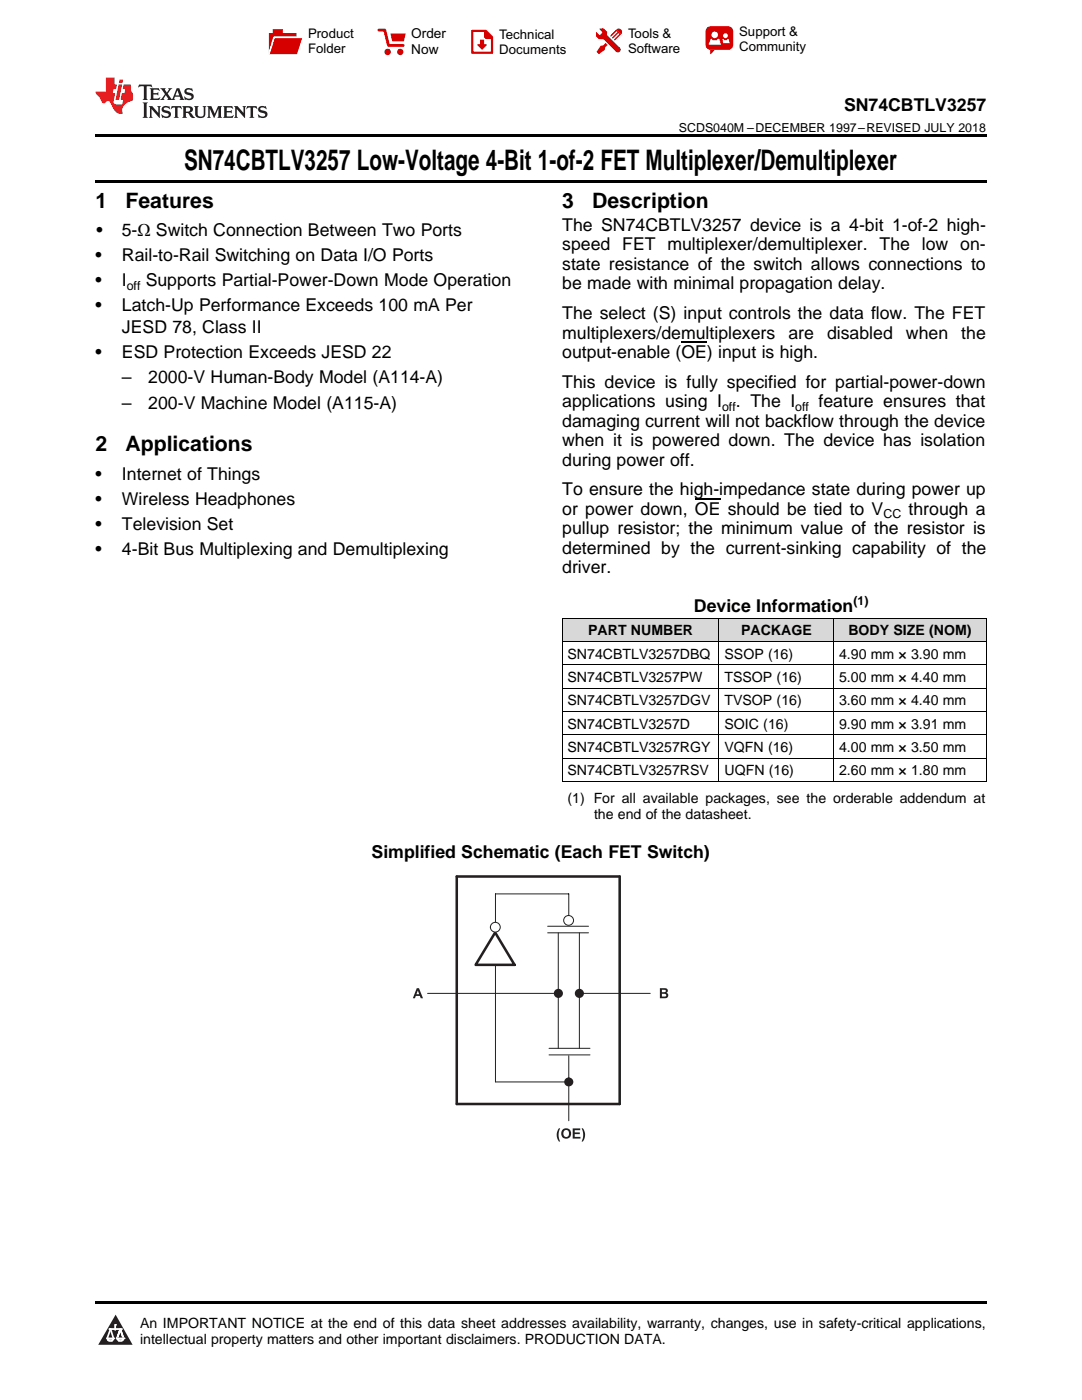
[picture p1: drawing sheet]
<svg xmlns="http://www.w3.org/2000/svg" width="216mm" height="279mm" viewBox="0 0 216 279" stroke-linecap="round" stroke-linejoin="round" font-family="sans-serif">
<defs><g id="words">
<text font-size="5.6" x="36.7" y="33.9">SN74CBTLV3257 Low-Voltage 4-Bit 1-of-2 FET Multiplexer/Demultiplexer</text>
<g font-size="4.2">
<text x="19" y="41.4">1</text>
<text x="25" y="41.4">Features</text>
<text x="112.2" y="41.4">3</text>
<text x="118.2" y="41.4">Description</text>
<text x="19" y="90">2</text>
<text x="25" y="90">Applications</text>
</g>
<g font-size="3.5">
<text x="168.4" y="22.2">SN74CBTLV3257</text>
<text x="19.2" y="47.1">•</text>
<text x="24.3" y="47.1">5-Ω Switch Connection Between Two Ports</text>
<text x="112.2" y="46.1">The SN74CBTLV3257 device is a 4-bit 1-of-2 high-</text>
<text x="19" y="52.1">•</text>
<text x="24.3" y="52.1">Rail-to-Rail Switching on Data I/O Ports</text>
<text x="112.2" y="50">speed FET multiplexer/demultiplexer. The low on-</text>
<text x="112.2" y="53.8">state resistance of the switch allows connections to</text>
<text x="19" y="57.2">•</text>
<text x="24.3" y="57.2">I</text>
<text x="29.1" y="57.2">Supports Partial-Power-Down Mode Operation</text>
<text x="112.2" y="57.7">be made with minimal propagation delay.</text>
<text x="19" y="62.2">•</text>
<text x="24.3" y="62.2">Latch-Up Performance Exceeds 100 mA Per</text>
<text x="112.2" y="63.7">The select (S) input controls the data flow. The FET</text>
<text x="19" y="71.4">•</text>
<text x="24.3" y="66.4">JESD 78, Class II</text>
<text x="24.3" y="71.4">ESD Protection Exceeds JESD 22</text>
<text x="112.2" y="67.6">multiplexers/demultiplexers</text>
<text x="112.2" y="71.4">output-enable (OE) input is high.</text>
<text x="157.3" y="67.6">are</text>
<text x="165" y="67.6">disabled</text>
<text x="180.8" y="67.6">when</text>
<text x="191.8" y="67.6">the</text>
<text x="24.3" y="76.5">–</text>
<text x="29.6" y="76.5">2000-V Human-Body Model (A114-A)</text>
<text x="112.2" y="77.4">This device is fully specified for partial-power-down</text>
<text x="24.3" y="81.6">–</text>
<text x="29.6" y="81.6">200-V Machine Model (A115-A)</text>
<text x="112.2" y="81.3">applications using I</text>
<text x="146.8" y="81.3">. The I</text>
<text x="163.3" y="81.3">feature ensures that</text>
<text x="112.2" y="85.2">damaging current will not backflow through the device</text>
<text x="112.2" y="89">when it is powered down. The device has isolation</text>
<text x="19" y="95.7">•</text>
<text x="24.3" y="95.7">Internet of Things</text>
<text x="112.2" y="92.9">during power off.</text>
<text x="19" y="100.7">•</text>
<text x="24.3" y="100.7">Wireless Headphones</text>
<text x="112.2" y="98.9">To ensure the high-impedance state during power up</text>
<text x="19" y="105.7">•</text>
<text x="24.3" y="105.7">Television Set</text>
<text x="112.2" y="102.8">or power down, OE should be tied to V</text>
<text x="112.2" y="106.6">pullup resistor; the minimum value of the resistor is</text>
<text x="181.3" y="102.8">through a</text>
<text x="19" y="110.7">•</text>
<text x="24.3" y="110.7">4-Bit Bus Multiplexing and Demultiplexing</text>
<text x="112.2" y="110.5">determined by the current-sinking capability of the</text>
<text x="112.2" y="114.4">driver.</text>
<text x="138.5" y="122.1">Device Information</text>
<text x="74.2" y="171.2">Simplified Schematic (Each FET Switch)</text>
</g>
<g font-size="2.8">
<text x="113.2" y="131.4">SN74CBTLV3257DBQ</text>
<text x="117.4" y="126.8">PART NUMBER</text>
<text x="144.6" y="131.4">SSOP (16)</text>
<text x="147.9" y="126.8">PACKAGE</text>
<text x="167.4" y="131.4">4.90 mm × 3.90 mm</text>
<text x="169.3" y="126.8">BODY SIZE (NOM)</text>
<text x="113.2" y="136.1">SN74CBTLV3257PW</text>
<text x="144.6" y="136.1">TSSOP (16)</text>
<text x="167.4" y="136.1">5.00 mm × 4.40 mm</text>
<text x="113.2" y="140.8">SN74CBTLV3257DGV</text>
<text x="144.6" y="140.8">TVSOP (16)</text>
<text x="167.4" y="140.8">3.60 mm × 4.40 mm</text>
<text x="113.2" y="145.4">SN74CBTLV3257D</text>
<text x="144.6" y="145.4">SOIC (16)</text>
<text x="167.4" y="145.4">9.90 mm × 3.91 mm</text>
<text x="113.2" y="150.1">SN74CBTLV3257RGY</text>
<text x="113.2" y="154.7">SN74CBTLV3257RSV</text>
<text x="144.6" y="150.1">VQFN (16)</text>
<text x="144.6" y="154.7">UQFN (16)</text>
<text x="167.4" y="150.1">4.00 mm × 3.50 mm</text>
<text x="167.4" y="154.7">2.60 mm × 1.80 mm</text>
<text x="113.2" y="160.2">(1) For all available packages, see the orderable addendum at</text>
<text x="118.5" y="163.4">the end of the datasheet.</text>
<text x="27.9" y="265">An IMPORTANT NOTICE at the end of this data sheet addresses availability, warranty, changes, use in safety-critical applications,</text>
<text x="27.9" y="268.2">intellectual property matters and other important disclaimers. PRODUCTION DATA.</text>
</g>
<g font-size="2.7">
<text x="82.1" y="7.7">Order</text>
<text x="82.1" y="10.7">Now</text>
</g>
<g font-size="2.6">
<text x="61.5" y="7.6">Product</text>
<text x="61.5" y="10.6">Folder</text>
<text x="99.6" y="7.8">Technical</text>
<text x="99.6" y="10.8">Documents</text>
<text x="125.3" y="7.6">Tools &amp;</text>
<text x="125.3" y="10.6">Software</text>
<text x="147.5" y="7.2">Support &amp;</text>
<text x="147.5" y="10.2">Community</text>
</g>
<g font-size="2.5">
<text x="135.5" y="26.3">SCDS040M –DECEMBER 1997–REVISED JULY 2018</text>
<text x="25.3" y="57.9">off</text>
<text x="144.1" y="82">off</text>
<text x="158.7" y="82">off</text>
<text x="176.3" y="103.5">CC</text>
<text x="170.3" y="120.7">(1)</text>
</g>
</g></defs>
<g fill="#d8d8d8">
<path d="M112.2 123.4h31.3v4.7h-31.3z"/>
<path d="M143.5 123.4h22.9v4.7h-22.9z"/>
<path d="M166.4 123.4h30.4v4.7h-30.4z"/>
</g>
<path d="M23.1 262.4l3.4 6h-6.9z" fill="#231f20"/>
<path d="M21.4 267.1h1.2l-.3 .5h-.3a.55 .55 0 0 1-.6-.5z" fill-rule="evenodd" fill="#fff"/>
<path d="M21.4 267.1h1.2l-.3 .5h-.3a.55 .55 0 0 1-.6-.5z" fill="none" stroke="#231f20" stroke-width=".34"/>
<path d="M21.4 267.1l1.2 .1-.3 .4h-.5z" fill="none" stroke="#fff" stroke-width=".34"/>
<path d="M23 265.3h.1" fill="none" stroke="#fff" stroke-width=".34"/>
<path d="M23 264.4v.9z" fill="#fff"/>
<path d="M23 264.4v.9z" fill="none" stroke="#fff" stroke-width=".34"/>
<circle cx="23" cy="264.4" r=".17" fill="#fff"/>
<path d="M21.9 265.2h.1" fill="none" stroke="#fff" stroke-width=".34"/>
<path d="M21.9 265.2h2.3z" fill="#fff"/>
<path d="M21.9 265.2h2.3z" fill="none" stroke="#fff" stroke-width=".34"/>
<circle cx="24.2" cy="265.2" r=".17" fill="#fff"/>
<path d="M23.3 267.1h.1" fill="none" stroke="#fff" stroke-width=".34"/>
<path d="M24 265.2l-.7 1.9z" fill="#fff"/>
<path d="M24 265.2l-.7 1.9z" fill="none" stroke="#fff" stroke-width=".34"/>
<path d="M24 265.2l.7 1.9z" fill="#fff"/>
<path d="M24 265.2l.7 1.9z" fill="none" stroke="#fff" stroke-width=".34"/>
<path d="M24.6 267.1h.1" fill="none" stroke="#fff" stroke-width=".34"/>
<circle cx="21.4" cy="267.1" r=".17" fill="#fff"/>
<path d="M22.1 265.2l-.7 1.9z" fill="#fff"/>
<path d="M22.1 265.2l-.7 1.9z" fill="none" stroke="#fff" stroke-width=".34"/>
<path d="M22.1 265.2l.5 1.9z" fill="#fff"/>
<path d="M22.1 265.2l.5 1.9z" fill="none" stroke="#fff" stroke-width=".34"/>
<circle cx="22.6" cy="267.1" r=".17" fill="#fff"/>
<path d="M23.4 267.1h1.3a.65 .65 0 0 1-.7 .5 .65 .65 0 0 1-.6-.5z" fill-rule="evenodd" fill="#fff"/>
<path d="M23.4 267.1h1.3a.65 .65 0 0 1-.7 .5 .65 .65 0 0 1-.6-.5z" fill="none" stroke="#231f20" stroke-width=".34"/>
<path d="M23.4 267.1h1.3l-.4 .5h-.6z" fill="none" stroke="#fff" stroke-width=".34"/>
<path d="M23.3 267.1h.1" fill="none" stroke="#fff" stroke-width=".34"/>
<circle cx="24.7" cy="267.1" r=".17" fill="#fff"/>
<path d="M19 259.7h177.8v.5h-177.8z" fill="#000"/>
<path d="M98.9 215.9h14.6" fill="none" stroke="#231f20" stroke-width=".2"/>
<g fill="#231f20">
<path d="M83.2 197.2h.4l.8 2h-.4l-.2-.4h-.8l-.2 .4h-.4zM83.4 197.7l-.3 .7h.5z" fill-rule="evenodd"/>
<path d="M111.5 225.2h.3l-.3 1.3 .3 1.3h-.3a2.19 2.19 0 0 1 0-2.6z" fill-rule="evenodd"/>
<path d="M112 226.2a1.02 1.02 0 0 1 2 0 1.02 1.02 0 0 1-2 0zM112.6 225.7a.66 .66 0 0 0-.1 .9 .66 .66 0 0 0 .9 .1 .69 .69 0 0 0 .1-.8 .69 .69 0 0 0-.8-.3z" fill-rule="evenodd"/>
<path d="M114.3 225.2h1.5v.4h-1.1v.4h1v.3h-1v.6h1.1v.3h-1.5z" fill-rule="evenodd"/>
<path d="M116.1 225.2a.8 .8 0 0 1 .6 .8 2.29 2.29 0 0 1-.4 1.8h-.2l.3-1.3z" fill-rule="evenodd"/>
<path d="M131.7 197.2h.8a.53 .53 0 0 1 .7 .2 .53 .53 0 0 1-.2 .7 .57 .57 0 0 1 .3 .8 .57 .57 0 0 1-.7 .3h-.9zM132.1 197.5v.5h.4a.25 .25 0 0 0 .4-.2 .25 .25 0 0 0-.4-.3zM132.1 198.3v.6h.5a.27 .27 0 0 0 .3-.3 .27 .27 0 0 0-.3-.3z" fill-rule="evenodd"/>
</g>
<path d="M113.5 210.7v13" fill="none" stroke="#231f20" stroke-width=".2"/>
<circle cx="113.5" cy="215.9" r=".73" fill="#231f20"/>
<circle cx="113.5" cy="215.9" r=".73" fill="none" stroke="#231f20" stroke-width=".34"/>
<path d="M85.3 198.3h26.1M113.5 182.7v-4.3h-14.6v37.5M115.6 198.3h14.1" fill="none" stroke="#231f20" stroke-width=".2"/>
<circle cx="111.4" cy="198.3" r=".74" fill="#231f20"/>
<circle cx="111.4" cy="198.3" r=".74" fill="none" stroke="#231f20" stroke-width=".34"/>
<circle cx="115.6" cy="198.3" r=".74" fill="#231f20"/>
<circle cx="115.6" cy="198.3" r=".74" fill="none" stroke="#231f20" stroke-width=".34"/>
<path d="M111.6 184.9h4.4l-.3 1.3h-4.4z" fill-rule="evenodd" fill="#fff"/>
<path d="M109.3 186.2h8.1M109.3 184.9h8.1" fill="none" stroke="#231f20" stroke-width=".2"/>
<path d="M111.3 209.2h4.4l-.3 1.2h-4.4z" fill-rule="evenodd" fill="#fff"/>
<path d="M109.6 209.2h8.1M109.6 210.5h8.1" fill="none" stroke="#231f20" stroke-width=".2"/>
<circle cx="113.5" cy="183.7" r=".98" fill="#fff"/>
<g fill="none" stroke="#231f20" stroke-width=".2">
<path d="M111.4 186.2v23M115.6 186.2v23"/>
<circle cx="113.5" cy="183.7" r=".98"/>
</g>
<path d="M91.1 174.9h32.6v45.4h-32.6z" fill="none" stroke="#231f20" stroke-width=".51"/>
<path d="M98.8 186.1l3.9 6.5h-7.8z" fill="#fff"/>
<path d="M98.8 186.1l3.9 6.5h-7.8z" fill="none" stroke="#231f20" stroke-width=".51"/>
<circle cx="98.8" cy="185" r=".98" fill="#fff"/>
<circle cx="98.8" cy="185" r=".98" fill="none" stroke="#231f20" stroke-width=".2"/>
<path d="M112.2 137.3h84.6M112.2 132.7h84.6M112.2 128h84.6M112.2 123.3h84.6M112.2 123.4v32.6M143.5 123.4v32.6M166.3 123.4v32.6M196.8 123.4v32.6M112.2 155.9h84.6M112.2 151.3h84.6M112.2 146.6h84.6M112.2 142h84.6" fill="none" stroke="#000" stroke-width=".2"/>
<path d="M19 35.9h177.8v.5h-177.8zM19 26.8h177.8v.6h-177.8zM112.2 156h.1zM166.3 156h.1zM196.7 156h.1z" fill="#000"/>
<path d="M27.7 16.9l-.1 .6 .6-.3h.5v.2v2.2l-.2 .4h1l-.2-.4v-2.2v-.2h.5l.6 .3-.2-.6zM29.9 17.6l.2 .4v1.6l-.2 .4h1.9l.1-.6a1.09 1.09 0 0 1-1.3 .1v-.6h.6l.4 .2v-.7l-.2 .2h-.8v-.6l.2-.1a1.01 1.01 0 0 1 1 .3l-.1-.6zM32 17.6l.9 1.2-1 1.2h.9l-.2-.3 .5-.7 .5 .7-.3 .3h1.7l-.2-.3 .1-.4h1l.1 .4-.2 .3h1l-.3-.4-.7-2h-.5l-1 2.2-.8-1.1 .9-1.1h-.9l.2 .2-.4 .7-.4-.7 .2-.2zM35.4 18l.4 1h-.8zM37 17.7a.66 .66 0 0 0-.2 .8 .66 .66 0 0 0 .6 .4l.7 .2 .1 .2a.8 .8 0 0 1-.7 .4 .8 .8 0 0 1-.7-.5l.1 .8 .2-.2a.94 .94 0 0 0 1.1 .1 .94 .94 0 0 0 .4-.9 1.48 1.48 0 0 0-1.3-.6v-.4a1.1 1.1 0 0 1 1.2 .2l-.2-.6-.2 .1-.5-.1zM28.5 20.4l.2 .4v2.3l-.2 .4h1l-.2-.4v-2.3l.2-.4zM29.7 21.2l.2 .4v1.5l-.2 .4h.8l-.3-.4 .1-1.3 1.6 1.8v-2l.2-.4h-.7l.2 .2v1.1l-1.2-1.3zM32.5 21.3a.66 .66 0 0 0-.2 .8 .66 .66 0 0 0 .6 .4l.6 .2 .2 .2a.8 .8 0 0 1-.8 .4 .8 .8 0 0 1-.7-.5l.2 .7 .2-.1a.94 .94 0 0 0 1 .1 .94 .94 0 0 0 .5-1 1.47 1.47 0 0 0-1.3-.6l-.1-.3a1.1 1.1 0 0 1 1.3 .2l-.2-.6-.2 .1-.5-.2zM34.3 21.2l-.2 .6a.64 .64 0 0 1 .8-.3v1.6l-.2 .4h1l-.3-.4 .1-1.6a.66 .66 0 0 1 .8 .3l-.2-.6zM36.3 21.2l.3 .4v1.5l-.3 .4h1l-.2-.2v-.7h.5l.1 .1a.8 .8 0 0 0 1.2 .7l-1-1a.62 .62 0 0 0 .6-.5 .62 .62 0 0 0-.6-.7zM37.1 21.5h.1a.48 .48 0 0 1 .6 0 .48 .48 0 0 1 .1 .6l-.2 .1-.6 .1zM38.7 21.2l.2 .2a2.29 2.29 0 0 0 .4 2 1.05 1.05 0 0 0 1.7-.7v-1.3l.2-.2h-.8l.2 .4v1.1a.61 .61 0 0 1-.6 .6 .61 .61 0 0 1-.6-.6v-1.1l.3-.4zM41.3 21.2l.3 .4v1.5l-.3 .4h.8l-.2-.4v-1.4l.8 1.9 .9-1.9v1.4l-.2 .4h.9l-.2-.4v-1.5l.2-.4h-.8l-.7 1.5-.6-1.5zM44.5 21.2l.2 .4v1.5l-.2 .4h1.9l.2-.6a1.1 1.1 0 0 1-1.4 .2v-.7h.6l.4 .2v-.6l-.2 .1-.8 .1v-.6l.2-.1a1.02 1.02 0 0 1 1.1 .2l-.2-.5zM46.7 21.2l.2 .4v1.5l-.2 .4h.8l-.3-.4 .1-1.3 1.6 1.8v-2l.2-.4h-.7l.2 .2v1.1l-1.2-1.3zM49.3 21.2l-.1 .6a.64 .64 0 0 1 .8-.3v1.6l-.3 .4h1l-.2-.4v-1.6a.66 .66 0 0 1 .8 .3l-.1-.6zM51.7 21.3a.66 .66 0 0 0-.2 .7 .66 .66 0 0 0 .7 .5l.6 .2 .1 .2a.8 .8 0 0 1-.7 .4 .8 .8 0 0 1-.7-.5l.1 .7 .2-.1a.94 .94 0 0 0 1.1 .1 .94 .94 0 0 0 .4-1 1.48 1.48 0 0 0-1.2-.6l-.1-.3a1.1 1.1 0 0 1 1.2 .2l-.2-.6-.1 .1-.6-.2z" fill="#231f20"/>
<path d="M21.1 15.5v2.8h-2v.4l.9 .9a.96 .96 0 0 0 1 1 .59 .59 0 0 1 .5-.4 .59 .59 0 0 1 .5 .3l.4 .8a1.61 1.61 0 0 0 2.1 1.3 1.63 1.63 0 0 1 1.1-2.2l.9-.3v-1.5a1.6 1.6 0 0 1-.4-1.7h-1.4l-.2 .9h.5l-.2 .8h-.5l-.2 1v.3h.5l-.2 .9h-.7a.74 .74 0 0 1-1-.6l.3-1.6h-.5l.2-.8h.5l.1-.9h-.4v-1.4zM23.7 16.9l-.7 3h.8l.6-3zM23.8 15.9l-.1 .7h.7l.2-.7z" fill="#ee1d23"/>
<g fill="#d60000">
<path d="M54.4 5.8h2v.8h2.8v4.2h-5.5v-4.2h.7z" fill-rule="evenodd"/>
<path d="M54.7 7.5h5.6l-1 3.3h-5.6z" fill-rule="evenodd"/>
</g>
<path d="M54.6 7.4h5.8l-.1 .1h-5.5l-1.1 3.3z" fill-rule="evenodd" fill="#fff"/>
<path d="M54.6 7.4h5.8l-.1 .1h-5.5l-1.1 3.3z" fill="none" stroke="#fff" stroke-width=".2"/>
<path d="M75.6 6h1.2l.7 3.1h3" fill="none" stroke="#d60000" stroke-width=".56"/>
<g fill="#d60000">
<path d="M77.9 6.7h3.1l-.4 1.5h-2.3z" fill-rule="evenodd"/>
<circle cx="77.3" cy="10.4" r=".64"/>
<circle cx="79.9" cy="10.4" r=".64"/>
</g>
<path d="M94.2 6.2h2.7l1.3 1.2v3.1h-4z" fill="none" stroke="#d60000" stroke-width=".44"/>
<g fill="#d60000">
<path d="M95.8 7.9h.8v1h.6l-1 1.1-1-1v-.1h.6z" fill-rule="evenodd"/>
<path d="M96.6 6.2h.3l1.3 1.2v.4h-1.3l-.3-.4z" fill-rule="evenodd"/>
<path d="M119.6 5.7h.9l.6 .6 .1 .7 2.5 2.5-.8 .8-2.3-2.3-1.1-.2-.6-.6v-.8l.7 .6 .5-.4v-.2l-.4-.5z" fill-rule="evenodd"/>
<path d="M119.9 9.1h.4l.5-.5 .4 .4-.5 .5v.4l-1.2 .9-.5-.5z" fill-rule="evenodd"/>
<path d="M123 5.9a.67 .67 0 0 1 .9 0 .67 .67 0 0 1 0 .9z" fill-rule="evenodd"/>
<path d="M123 5.9l.9 .9-1.2 1.2h-.2l.1-.2 .9-.9 .1-.2h-.3l-.9 1h-.2v-.2l.9-1 .1-.2h-.3l-.9 1h-.2v-.2z" fill-rule="evenodd"/>
<circle cx="123.3" cy="9.9" r=".54"/>
</g>
<path d="M121.1 6.3l-.1 .7" fill="none" stroke="#d60000" stroke-width=".2"/>
<g fill="#d60000">
<path d="M141.1 5.5l.6-.2h3.6a.95 .95 0 0 1 1 .9v2.8a.95 .95 0 0 1-1 .9h-3.6a.95 .95 0 0 1-.9-.9v-2.8z" fill-rule="evenodd"/>
<path d="M141.7 9.9h.9l-.7 .9h-.2z" fill-rule="evenodd"/>
</g>
<g fill="#fff">
<path d="M144.3 8.6h1.3z"/>
<path d="M141.8 7.8h.3l.1 .2h.8l.2-.2h.3l.4 1.1h-2.5z" fill-rule="evenodd"/>
<path d="M144.2 7.8h.2l.2 .2h.4l.2-.2h.2l.2 .8h-1.3z" fill-rule="evenodd"/>
<circle cx="142.6" cy="6.9" r=".65"/>
<circle cx="144.8" cy="7.1" r=".48"/>
</g>
<path d="M136 68.3h5M138.7 99.6h5.1" fill="none" stroke="#000" stroke-width=".25"/>
<use href="#words"/>
</svg>
